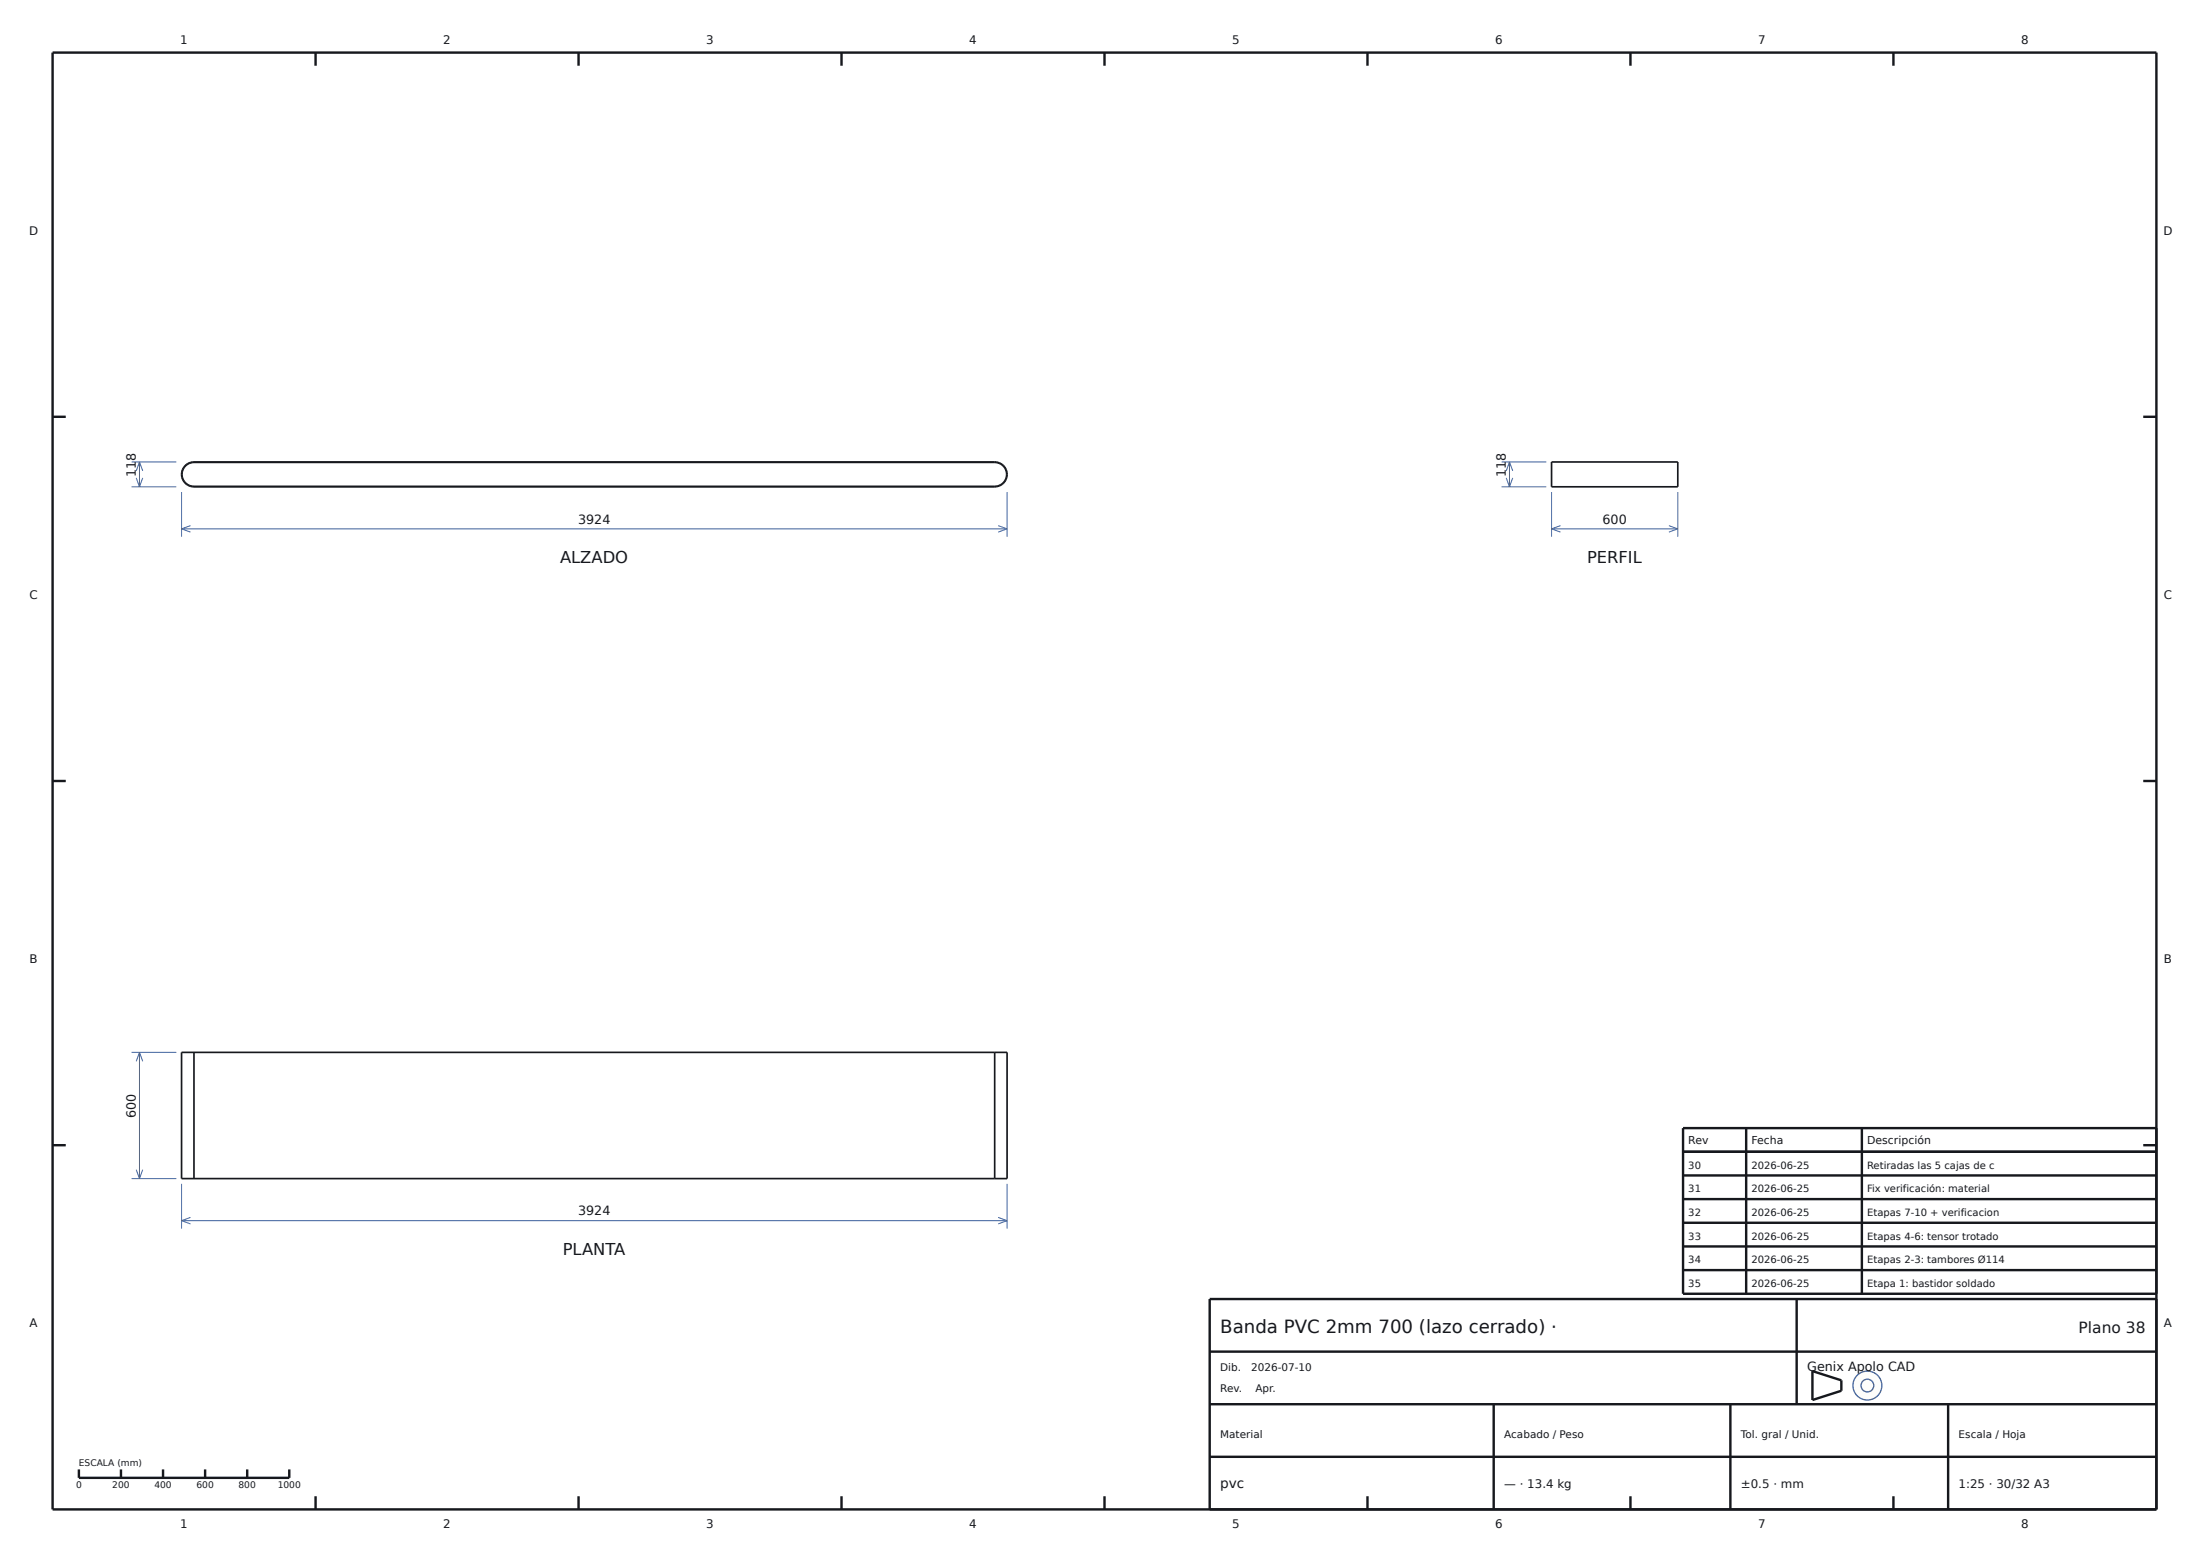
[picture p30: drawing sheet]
<svg xmlns="http://www.w3.org/2000/svg" width="420mm" height="297mm" viewBox="0 0 420 297" stroke-linecap="round" stroke-linejoin="round" font-family="sans-serif">
<defs><g id="words">
<text font-size="3.5" fill="#16181d" x="232" y="253.4">Banda PVC 2mm 700 (lazo cerrado) ·</text>
<g font-size="3.1" fill="#16181d">
<text x="106.5" y="107.1">ALZADO</text>
<text x="301.7" y="107.1">PERFIL</text>
<text x="107" y="238.6">PLANTA</text>
</g>
<text font-size="2.9" fill="#16181d" x="395.2" y="253.4">Plano 38</text>
<text font-size="2.6" fill="#16181d" x="232" y="283">pvc</text>
<g font-size="2.4" fill="#16181d">
<text x="25.8" y="90.7" transform="rotate(-90 25.8 90.7)">118</text>
<text x="286.3" y="90.7" transform="rotate(-90 286.3 90.7)">118</text>
<text x="109.9" y="99.6">3924</text>
<text x="304.7" y="99.6">600</text>
<text x="25.8" y="212.6" transform="rotate(-90 25.8 212.6)">600</text>
<text x="109.9" y="231.1">3924</text>
<text x="343.6" y="260.6">Genix Apolo CAD</text>
</g>
<g font-size="2.2" fill="#16181d">
<text x="34.3" y="8.4">1</text>
<text x="84.3" y="8.4">2</text>
<text x="134.3" y="8.4">3</text>
<text x="184.3" y="8.4">4</text>
<text x="234.3" y="8.4">5</text>
<text x="284.3" y="8.4">6</text>
<text x="334.3" y="8.4">7</text>
<text x="384.3" y="8.4">8</text>
<text x="5.5" y="44.6">D</text>
<text x="411.3" y="44.6">D</text>
<text x="5.6" y="113.9">C</text>
<text x="411.4" y="113.9">C</text>
<text x="5.6" y="183.1">B</text>
<text x="411.4" y="183.1">B</text>
<text x="5.6" y="252.4">A</text>
<text x="411.4" y="252.4">A</text>
<text x="286" y="283">— · 13.4 kg</text>
<text x="331" y="283">±0.5 · mm</text>
<text x="372.4" y="283">1:25 · 30/32 A3</text>
<text x="34.3" y="290.6">1</text>
<text x="84.3" y="290.6">2</text>
<text x="134.3" y="290.6">3</text>
<text x="184.3" y="290.6">4</text>
<text x="234.3" y="290.6">5</text>
<text x="284.3" y="290.6">6</text>
<text x="334.3" y="290.6">7</text>
<text x="384.3" y="290.6">8</text>
</g>
<g font-size="2.1" fill="#16181d">
<text x="321" y="217.6">Rev</text>
<text x="333" y="217.6">Fecha</text>
<text x="355" y="217.6">Descripción</text>
</g>
<g font-size="2" fill="#16181d">
<text x="232" y="260.6">Dib.</text>
<text x="237.9" y="260.6">2026-07-10</text>
<text x="232" y="264.6">Rev.</text>
<text x="238.7" y="264.6">Apr.</text>
<text x="232" y="273.4">Material</text>
<text x="286" y="273.4">Acabado / Peso</text>
<text x="331" y="273.4">Tol. gral / Unid.</text>
<text x="372.4" y="273.4">Escala / Hoja</text>
</g>
<g font-size="1.9" fill="#16181d">
<text x="321" y="222.2">30</text>
<text x="321" y="226.7">31</text>
<text x="333" y="222.2">2026-06-25</text>
<text x="333" y="226.7">2026-06-25</text>
<text x="355" y="222.2">Retiradas las 5 cajas de c</text>
<text x="355" y="226.7">Fix verificación: material</text>
<text x="321" y="231.2">32</text>
<text x="333" y="231.2">2026-06-25</text>
<text x="355" y="231.2">Etapas 7-10 + verificacion</text>
<text x="321" y="235.7">33</text>
<text x="333" y="235.7">2026-06-25</text>
<text x="355" y="235.7">Etapas 4-6: tensor trotado</text>
<text x="321" y="240.2">34</text>
<text x="321" y="244.7">35</text>
<text x="333" y="240.2">2026-06-25</text>
<text x="333" y="244.7">2026-06-25</text>
<text x="355" y="240.2">Etapas 2-3: tambores Ø114</text>
<text x="355" y="244.7">Etapa 1: bastidor soldado</text>
</g>
<g font-size="1.7" fill="#16181d">
<text x="15" y="278.8">ESCALA (mm)</text>
<text x="14.5" y="283">0</text>
<text x="21.4" y="283">200</text>
<text x="29.4" y="283">400</text>
<text x="37.4" y="283">600</text>
<text x="45.4" y="283">800</text>
<text x="52.8" y="283">1000</text>
</g>
</g></defs>
<g fill="#fdfdfb" stroke="#3a5e9c" stroke-width=".25">
<circle cx="355" cy="263.5" r="2.75"/>
<circle cx="355.1" cy="263.5" r="1.21"/>
</g>
<g fill="none" stroke="#16181d" stroke-width=".46">
<path d="M10 10h400v277h-400zM60 10v2.5M110 10v2.5M160 10v2.5M210 10v2.5M260 10v2.5M310 10v2.5M360 10v2.5M10 79.3h2.5M407.5 79.3h2.5M10 148.5h2.5M407.5 148.5h2.5"/>
<path d="M10 217.8h2.5M320 219h90M332 214.5v31.5M354 214.5v31.5M407.5 217.8h2.5M410 214.5h-90v31.5h90M320 223.5h90M320 228h90M320 232.5h90M320 237h90M230 257h180M320 241.5h90"/>
<path d="M341.6 247v20M410 247h-180v40M15 279.4v1.6h40v-1.6M23 279.4v1.6M31 279.4v1.6M39 279.4v1.6M47 279.4v1.6M230 277h180M230 267h180M284 267v20M329 267v20M344.6 260.7l5.5 1.8v1.9l-5.5 1.8z"/>
<path d="M370.4 267v20M60 284.5v2.5M110 284.5v2.5M160 284.5v2.5M210 284.5v2.5M260 284.5v2.5M310 284.5v2.5M360 284.5v2.5"/>
</g>
<path d="M35.2 88.5l.8-.5 .9-.2h152.2a2.36 2.36 0 0 1 2.4 2.4 2.36 2.36 0 0 1-2.4 2.4h-152.2a2.36 2.36 0 0 1-2.2-1.5 2.36 2.36 0 0 1 .5-2.6zM35.3 88.6l.7-.5 .9-.2h152.2a2.28 2.28 0 0 1 2.3 2.3 2.28 2.28 0 0 1-2.3 2.3h-152.2a2.28 2.28 0 0 1-2.1-1.4 2.28 2.28 0 0 1 .5-2.5zM295 87.8h24v4.8h-24zM34.5 200.1h157v24h-157zM36.9 200.1v24M189.1 200.1v24" fill="none" stroke="#16181d" stroke-width=".32"/>
<g fill="none" stroke="#3a5e9c" stroke-width=".19">
<path d="M25 92.6h8.5M25 87.8h8.5M25.9 90.9l.6 1.7M26.5 87.8v4.8M26.5 87.8l.6 1.7M26.5 87.8l-.6 1.7M27.1 90.9l-.6 1.7M34.5 93.6v8.5M36.2 99.9l-1.7 .7M189.8 99.9l1.7 .7M191.5 93.6v8.5M285.5 92.6h8.5"/>
<path d="M285.5 87.8h8.5M286.4 90.9l.6 1.7M287 87.8v4.8M287 87.8l.6 1.7M287 87.8l-.6 1.7M287.6 90.9l-.6 1.7M295 93.6v8.5M296.7 99.9l-1.7 .7M317.3 99.9l1.7 .7M319 93.6v8.5M34.5 100.6h157M34.5 100.6l1.7 .6"/>
<path d="M191.5 100.6l-1.7 .6M295 100.6h24M295 100.6l1.7 .6M319 100.6l-1.7 .6M25 200.1h8.5M26.5 200.1v24M26.5 200.1l.6 1.7M26.5 200.1l-.6 1.7M25 224.1h8.5M25.9 222.4l.6 1.7M27.1 222.4l-.6 1.7M34.5 225.1v8.5"/>
<path d="M34.5 232.1h157M34.5 232.1l1.7 .6M36.2 231.5l-1.7 .6M189.8 231.5l1.7 .6M191.5 225.1v8.5M191.5 232.1l-1.7 .6"/>
</g>
<use href="#words"/>
</svg>
